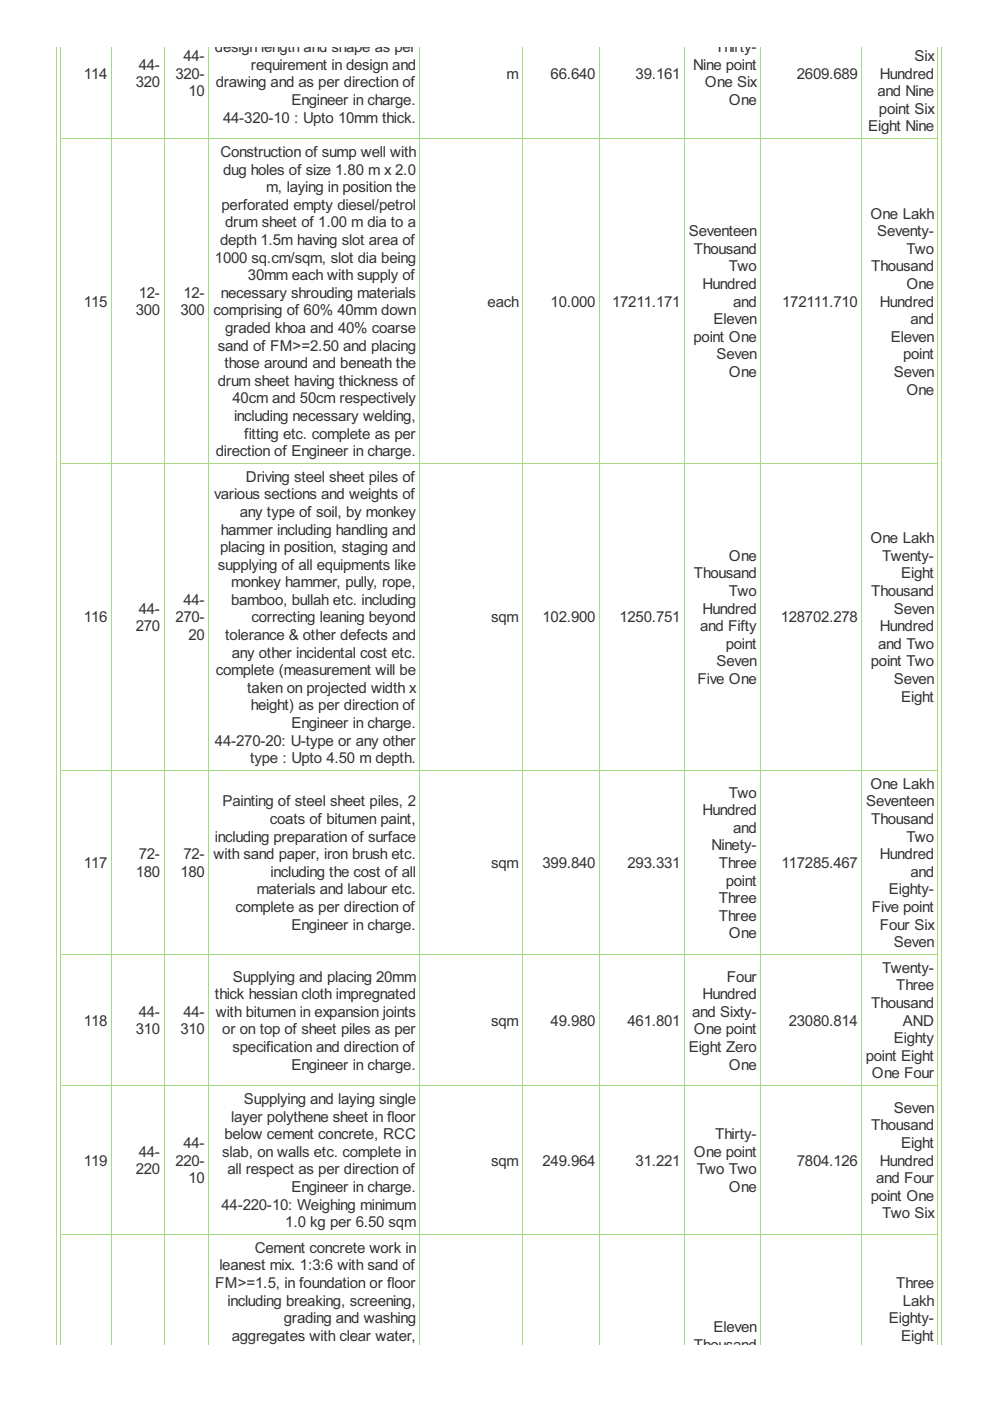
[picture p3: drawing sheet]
<svg xmlns="http://www.w3.org/2000/svg" width="210mm" height="297mm" viewBox="0 0 210 297" stroke-linecap="round" stroke-linejoin="round" font-family="sans-serif">
<defs><g id="words">
<g font-size="3.6" fill="#333">
<text x="45.6" y="11.1">design length and shape as per</text>
<text x="151.6" y="11.1">Thirty-</text>
<text x="17.8" y="16.7">114</text>
<text x="29.4" y="14.8">44-</text>
<text x="37.2" y="16.7">320-</text>
<text x="38.9" y="12.9">44-</text>
<text x="53.2" y="14.8">requirement in design and</text>
<text x="107.4" y="16.7">m</text>
<text x="116.7" y="16.7">66.640</text>
<text x="134.8" y="16.7">39.161</text>
<text x="146.9" y="14.8">Nine point</text>
<text x="169" y="16.7">2609.689</text>
<text x="186.6" y="16.7">Hundred</text>
<text x="193.9" y="12.9">Six</text>
<text x="28.8" y="18.5">320</text>
<text x="40" y="20.4">10</text>
<text x="45.7" y="18.5">drawing and as per direction of</text>
<text x="61.8" y="22.3">Engineer in charge.</text>
<text x="149.4" y="18.5">One Six</text>
<text x="154.6" y="22.3">One</text>
<text x="186.1" y="20.4">and Nine</text>
<text x="47.3" y="26">44-320-10 : Upto 10mm thick.</text>
<text x="184.1" y="27.9">Eight Nine</text>
<text x="186.4" y="24.1">point Six</text>
<text x="46.7" y="33.3">Construction of sump well with</text>
<text x="47.3" y="37">dug holes of size 1.80 m x 2.0</text>
<text x="56.5" y="40.8">m, laying in position the</text>
<text x="47" y="44.5">perforated empty diesel/petrol</text>
<text x="184.6" y="46.4">One Lakh</text>
<text x="46.7" y="51.9">depth 1.5m having slot area of</text>
<text x="47.8" y="48.2">drum sheet of 1.00 m dia to a</text>
<text x="146" y="50.1">Seventeen</text>
<text x="147.1" y="53.8">Thousand</text>
<text x="186" y="50.1">Seventy-</text>
<text x="192.2" y="53.8">Two</text>
<text x="45.6" y="55.7">1000 sq.cm/sqm, slot dia being</text>
<text x="52.6" y="59.4">30mm each with supply of</text>
<text x="154.6" y="57.5">Two</text>
<text x="184.7" y="57.5">Thousand</text>
<text x="17.8" y="65">115</text>
<text x="29.4" y="63.1">12-</text>
<text x="38.9" y="63.1">12-</text>
<text x="46.8" y="63.1">necessary shrouding materials</text>
<text x="103.4" y="65">each</text>
<text x="116.7" y="65">10.000</text>
<text x="129.8" y="65">17211.171</text>
<text x="149" y="61.3">Hundred</text>
<text x="155.4" y="65">and</text>
<text x="165.9" y="65">172111.710</text>
<text x="186.6" y="65">Hundred</text>
<text x="192.2" y="61.3">One</text>
<text x="28.8" y="66.9">300</text>
<text x="38.3" y="66.9">300</text>
<text x="45.3" y="66.9">comprising of 60% 40mm down</text>
<text x="47.8" y="70.6">graded khoa and 40% coarse</text>
<text x="151.3" y="68.7">Eleven</text>
<text x="193" y="68.7">and</text>
<text x="46.2" y="74.3">sand of FM&gt;=2.50 and placing</text>
<text x="147" y="72.5">point One</text>
<text x="151.9" y="76.2">Seven</text>
<text x="188.9" y="72.5">Eleven</text>
<text x="191.5" y="76.2">point</text>
<text x="46.2" y="81.8">drum sheet having thickness of</text>
<text x="47.6" y="78.1">those around and beneath the</text>
<text x="154.6" y="79.9">One</text>
<text x="189.5" y="79.9">Seven</text>
<text x="192.2" y="83.6">One</text>
<text x="49.3" y="85.5">40cm and 50cm respectively</text>
<text x="49.6" y="89.2">including necessary welding,</text>
<text x="51.8" y="93">fitting etc. complete as per</text>
<text x="45.7" y="96.7">direction of Engineer in charge.</text>
<text x="45.4" y="105.9">various sections and weights of</text>
<text x="52.2" y="102.1">Driving steel sheet piles of</text>
<text x="46.8" y="113.3">hammer including handling and</text>
<text x="50.9" y="109.6">any type of soil, by monkey</text>
<text x="46.7" y="117.1">placing in position, staging and</text>
<text x="154.6" y="118.9">One</text>
<text x="184.6" y="115.2">One Lakh</text>
<text x="187" y="118.9">Twenty-</text>
<text x="46.2" y="120.8">supplying of all equipments like</text>
<text x="49" y="124.5">monkey hammer, pully, rope,</text>
<text x="147.1" y="122.7">Thousand</text>
<text x="191.1" y="122.7">Eight</text>
<text x="17.8" y="132">116</text>
<text x="29.4" y="130.1">44-</text>
<text x="37.2" y="132">270-</text>
<text x="38.9" y="128.2">44-</text>
<text x="49" y="128.2">bamboo, bullah etc. including</text>
<text x="53.3" y="132">correcting leaning beyond</text>
<text x="104.2" y="132">sqm</text>
<text x="115" y="132">102.900</text>
<text x="131.4" y="132">1250.751</text>
<text x="149" y="130.1">Hundred</text>
<text x="154.6" y="126.4">Two</text>
<text x="165.5" y="132">128702.278</text>
<text x="184.7" y="126.4">Thousand</text>
<text x="189.5" y="130.1">Seven</text>
<text x="28.8" y="133.8">270</text>
<text x="40" y="135.7">20</text>
<text x="47.8" y="135.7">tolerance &amp; other defects and</text>
<text x="148.4" y="133.8">and Fifty</text>
<text x="153.9" y="137.6">point</text>
<text x="186.2" y="137.6">and Two</text>
<text x="186.6" y="133.8">Hundred</text>
<text x="45.7" y="143.2">complete (measurement will be</text>
<text x="49.2" y="139.4">any other incidental cost etc.</text>
<text x="151.9" y="141.3">Seven</text>
<text x="184.7" y="141.3">point Two</text>
<text x="52.4" y="146.9">taken on projected width x</text>
<text x="147.9" y="145">Five One</text>
<text x="189.5" y="145">Seven</text>
<text x="191.1" y="148.8">Eight</text>
<text x="53.2" y="150.6">height) as per direction of</text>
<text x="61.8" y="154.4">Engineer in charge.</text>
<text x="45.6" y="158.1">44-270-20: U-type or any other</text>
<text x="53" y="161.8">type : Upto 4.50 m depth.</text>
<text x="184.6" y="167.3">One Lakh</text>
<text x="47.2" y="171">Painting of steel sheet piles, 2</text>
<text x="149" y="172.8">Hundred</text>
<text x="154.6" y="169.1">Two</text>
<text x="183.6" y="171">Seventeen</text>
<text x="45.6" y="178.4">including preparation of surface</text>
<text x="57.2" y="174.7">coats of bitumen paint,</text>
<text x="155.4" y="176.6">and</text>
<text x="184.7" y="174.7">Thousand</text>
<text x="192.2" y="178.4">Two</text>
<text x="17.8" y="184">117</text>
<text x="28.8" y="185.9">180</text>
<text x="29.4" y="182.2">72-</text>
<text x="38.3" y="185.9">180</text>
<text x="38.9" y="182.2">72-</text>
<text x="45.3" y="182.2">with sand paper, iron brush etc.</text>
<text x="57.4" y="185.9">including the cost of all</text>
<text x="104.2" y="184">sqm</text>
<text x="115" y="184">399.840</text>
<text x="133.1" y="184">293.331</text>
<text x="150.8" y="180.3">Ninety-</text>
<text x="152.4" y="184">Three</text>
<text x="165.7" y="184">117285.467</text>
<text x="186.6" y="182.2">Hundred</text>
<text x="193" y="185.9">and</text>
<text x="54.4" y="189.6">materials and labour etc.</text>
<text x="152.4" y="191.5">Three</text>
<text x="153.9" y="187.8">point</text>
<text x="188.4" y="189.6">Eighty-</text>
<text x="49.9" y="193.4">complete as per direction of</text>
<text x="61.8" y="197.1">Engineer in charge.</text>
<text x="152.4" y="195.2">Three</text>
<text x="184.9" y="193.4">Five point</text>
<text x="186.6" y="197.1">Four Six</text>
<text x="154.6" y="199">One</text>
<text x="189.5" y="200.8">Seven</text>
<text x="49.4" y="208.1">Supplying and placing 20mm</text>
<text x="154.1" y="208.1">Four</text>
<text x="187" y="206.3">Twenty-</text>
<text x="190" y="210">Three</text>
<text x="29.4" y="215.6">44-</text>
<text x="38.9" y="215.6">44-</text>
<text x="45.6" y="211.8">thick hessian cloth impregnated</text>
<text x="45.7" y="215.6">with bitumen in expansion joints</text>
<text x="146.7" y="215.6">and Sixty-</text>
<text x="149" y="211.8">Hundred</text>
<text x="184.7" y="213.7">Thousand</text>
<text x="17.8" y="217.4">118</text>
<text x="28.8" y="219.3">310</text>
<text x="38.3" y="219.3">310</text>
<text x="47.1" y="219.3">or on top of sheet piles as per</text>
<text x="104.2" y="217.4">sqm</text>
<text x="116.7" y="217.4">49.980</text>
<text x="133.1" y="217.4">461.801</text>
<text x="147.1" y="219.3">One point</text>
<text x="167.3" y="217.4">23080.814</text>
<text x="189.5" y="221.2">Eighty</text>
<text x="191.4" y="217.4">AND</text>
<text x="49.3" y="223">specification and direction of</text>
<text x="61.8" y="226.8">Engineer in charge.</text>
<text x="146" y="223">Eight Zero</text>
<text x="154.6" y="226.8">One</text>
<text x="183.6" y="224.9">point Eight</text>
<text x="184.9" y="228.6">One Four</text>
<text x="49" y="237.8">layer polythene sheet in floor</text>
<text x="51.7" y="234.1">Supplying and laying single</text>
<text x="184.7" y="239.7">Thousand</text>
<text x="189.5" y="235.9">Seven</text>
<text x="29.4" y="245.3">44-</text>
<text x="38.9" y="243.4">44-</text>
<text x="47.1" y="245.3">slab, on walls etc. complete in</text>
<text x="47.6" y="241.5">below cement concrete, RCC</text>
<text x="147.1" y="245.3">One point</text>
<text x="151.6" y="241.5">Thirty-</text>
<text x="191.1" y="243.4">Eight</text>
<text x="17.8" y="247.1">119</text>
<text x="28.8" y="249">220</text>
<text x="37.2" y="247.1">220-</text>
<text x="40" y="250.9">10</text>
<text x="48.2" y="249">all respect as per direction of</text>
<text x="104.2" y="247.1">sqm</text>
<text x="115" y="247.1">249.964</text>
<text x="134.8" y="247.1">31.221</text>
<text x="147.7" y="249">Two Two</text>
<text x="169" y="247.1">7804.126</text>
<text x="185.7" y="250.9">and Four</text>
<text x="186.6" y="247.1">Hundred</text>
<text x="47" y="256.4">44-220-10: Weighing minimum</text>
<text x="61.8" y="252.7">Engineer in charge.</text>
<text x="154.6" y="252.7">One</text>
<text x="184.7" y="254.6">point One</text>
<text x="60.5" y="260.2">1.0 kg per 6.50 sqm</text>
<text x="187" y="258.3">Two Six</text>
<text x="46.5" y="269.3">leanest mix. 1:3:6 with sand of</text>
<text x="54" y="265.6">Cement concrete work in</text>
<text x="45.6" y="273.1">FM&gt;=1.5, in foundation or floor</text>
<text x="190" y="273.1">Three</text>
<text x="48.2" y="276.8">including breaking, screening,</text>
<text x="60.2" y="280.5">grading and washing</text>
<text x="188.4" y="280.5">Eighty-</text>
<text x="191.4" y="276.8">Lakh</text>
<text x="49.2" y="284.3">aggregates with clear water,</text>
<text x="147.1" y="286.1">Thousand</text>
<text x="151.3" y="282.4">Eleven</text>
<text x="191.1" y="284.3">Eight</text>
</g>
</g></defs>
<g fill="none" stroke="#a8da7f" stroke-width=".21">
<path d="M11.9 9.9v275.2M12.9 9.9v275.2M23.6 9.9v275.2M34.8 9.9v275.2M44.3 9.9v275.2M89 9.9v275.2M110.8 9.9v275.2M127.1 9.9v275.2M145.1 9.9v275.2M161.3 9.9v275.2M182.7 9.9v275.2M198.9 9.9v275.2"/>
<path d="M199.7 9.9v275.2M12.8 29.3h186.2M12.8 98.2h186.2M12.8 163.3h186.2M12.8 202.3h186.2M12.8 230.1h186.2M12.8 261.7h186.2"/>
</g>
<use href="#words"/>
</svg>
